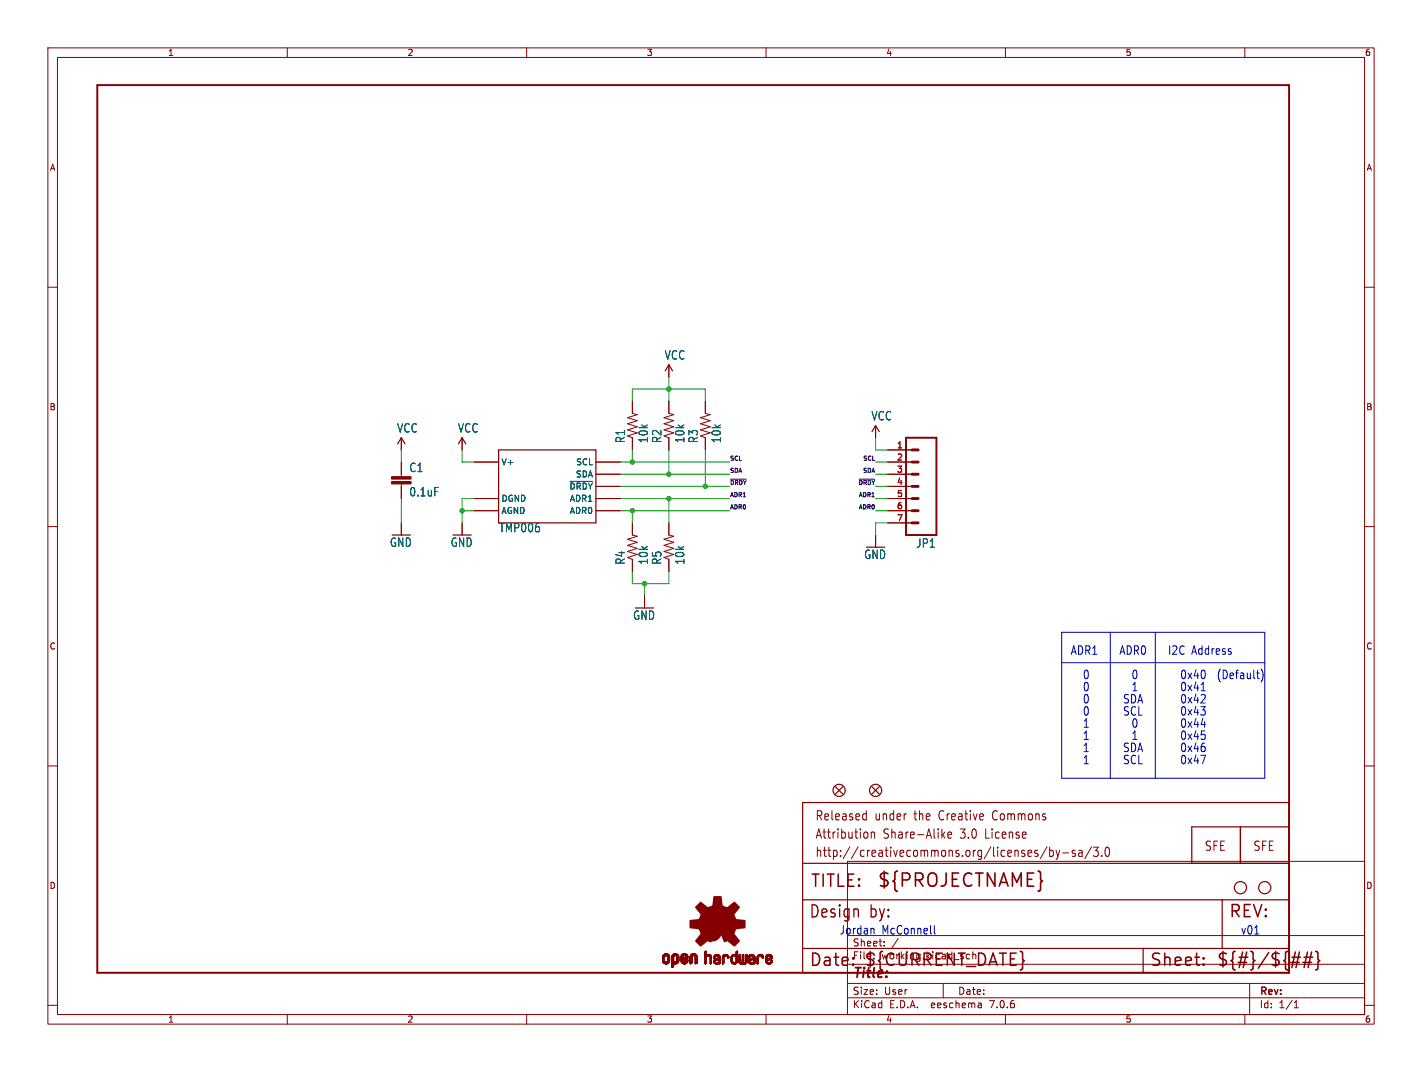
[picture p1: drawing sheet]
<svg xmlns="http://www.w3.org/2000/svg" width="297mm" height="224mm" viewBox="0 0 297 224" stroke-linecap="round" stroke-linejoin="round" font-family="sans-serif">
<defs><g id="words">
<text font-size="3.8" fill="#840000" x="183.1" y="185.7">${PROJECTNAME}</text>
<g font-size="3.5" fill="#840000">
<text x="169.2" y="185.7">TITLE:</text>
<text x="168.9" y="192.1">Design</text>
<text x="256.5" y="192.1">REV:</text>
<text x="168.9" y="202.2">Date:</text>
<text x="180.3" y="202.2">${CURRENT_DATE}</text>
<text x="240" y="202.2">Sheet:</text>
<text x="254" y="202.2">${#}/${##}</text>
</g>
<text font-size="3.5" fill="#0000c2" x="181.6" y="192.1">by:</text>
<text font-size="2.8" fill="#840000" x="178" y="204.8">Title:</text>
<g font-size="2.7" fill="#840000">
<text x="170.2" y="171.7">Released</text>
<text x="182.7" y="171.7">under</text>
<text x="191.1" y="171.7">the</text>
<text x="196.5" y="171.7">Creative</text>
<text x="208" y="171.7">Commons</text>
<text x="170.2" y="175.5">Attribution</text>
<text x="170.2" y="179.3">http://creativecommons.org/licenses/by-sa/3.0</text>
<text x="184.5" y="175.5">Share-Alike</text>
<text x="200.8" y="175.5">3.0</text>
<text x="206.2" y="175.5">License</text>
<text x="251.5" y="178">SFE</text>
<text x="261.6" y="178">SFE</text>
</g>
<g font-size="2.5" fill="#006464">
<text x="138.7" y="75.3">VCC</text>
<text x="181.9" y="88">VCC</text>
<text x="82.9" y="90.6">VCC</text>
<text x="95.6" y="90.6">VCC</text>
<text x="130.7" y="92.7" transform="rotate(-90 130.7 92.7)">R1</text>
<text x="135.5" y="92.7" transform="rotate(-90 135.5 92.7)">10k</text>
<text x="138.3" y="92.7" transform="rotate(-90 138.3 92.7)">R2</text>
<text x="143.1" y="92.7" transform="rotate(-90 143.1 92.7)">10k</text>
<text x="146" y="92.7" transform="rotate(-90 146 92.7)">R3</text>
<text x="150.8" y="92.7" transform="rotate(-90 150.8 92.7)">10k</text>
<text x="85.4" y="98.8">C1</text>
<text x="85.4" y="103.9">0.1uF</text>
<text x="104.2" y="111.4">TMP006</text>
<text x="81.3" y="114.4">GND</text>
<text x="94" y="114.4">GND</text>
<text x="130.7" y="118.1" transform="rotate(-90 130.7 118.1)">R4</text>
<text x="135.5" y="118.1" transform="rotate(-90 135.5 118.1)">10k</text>
<text x="138.3" y="118.1" transform="rotate(-90 138.3 118.1)">R5</text>
<text x="143.1" y="118.1" transform="rotate(-90 143.1 118.1)">10k</text>
<text x="180.4" y="117">GND</text>
<text x="191.3" y="114.6">JP1</text>
<text x="132.1" y="129.7">GND</text>
</g>
<g font-size="2.5" fill="#0000c2">
<text x="223.5" y="136.9">ADR1</text>
<text x="233.7" y="136.9">ADR0</text>
<text x="243.8" y="136.9">I2C Address</text>
<text x="226.1" y="142">0</text>
<text x="236.2" y="142">0</text>
<text x="246.4" y="142">0x40</text>
<text x="254" y="142">(Default)</text>
<text x="226.1" y="147.1">0</text>
<text x="226.1" y="149.6">0</text>
<text x="226.1" y="144.5">0</text>
<text x="234.4" y="149.6">SCL</text>
<text x="234.4" y="147.1">SDA</text>
<text x="236.2" y="144.5">1</text>
<text x="246.4" y="147.1">0x42</text>
<text x="246.4" y="149.6">0x43</text>
<text x="246.4" y="144.5">0x41</text>
<text x="226.1" y="152.2">1</text>
<text x="226.1" y="154.7">1</text>
<text x="236.2" y="152.2">0</text>
<text x="236.2" y="154.7">1</text>
<text x="246.4" y="152.2">0x44</text>
<text x="246.4" y="154.7">0x45</text>
<text x="226.1" y="159.8">1</text>
<text x="226.1" y="157.2">1</text>
<text x="234.4" y="159.8">SCL</text>
<text x="234.4" y="157.2">SDA</text>
<text x="246.4" y="157.2">0x46</text>
<text x="246.4" y="159.8">0x47</text>
<text x="175.3" y="195.3">Jordan</text>
<text x="184.1" y="195.3">McConnell</text>
<text x="259.1" y="195.3">v01</text>
</g>
<g font-size="2.1" fill="#840000">
<text x="178" y="197.9">Sheet:</text>
<text x="178" y="200.6">File:</text>
<text x="184.1" y="200.6">working.kicad_sch</text>
<text x="178" y="208">Size:</text>
<text x="184.7" y="208">User</text>
<text x="200" y="208">Date:</text>
<text x="263" y="208.2">Rev:</text>
<text x="178" y="210.8">KiCad</text>
<text x="185.7" y="210.8">E.D.A.</text>
<text x="194.6" y="210.8">eeschema</text>
<text x="207" y="210.8">7.0.6</text>
<text x="263" y="210.8">Id:</text>
<text x="267.1" y="210.8">1/1</text>
</g>
<g font-size="1.8" fill="#840000">
<text x="35" y="11.9">1</text>
<text x="85" y="11.9">2</text>
<text x="135" y="11.9">3</text>
<text x="185" y="11.9">4</text>
<text x="235" y="11.9">5</text>
<text x="285" y="11.9">6</text>
<text x="10.3" y="35.9">A</text>
<text x="285.3" y="35.9">A</text>
<text x="10.3" y="85.9">B</text>
<text x="285.3" y="85.9">B</text>
<text x="10.3" y="135.9">C</text>
<text x="285.3" y="135.9">C</text>
<text x="10.3" y="185.9">D</text>
<text x="285.3" y="185.9">D</text>
<text x="35" y="213.8">1</text>
<text x="85" y="213.8">2</text>
<text x="135" y="213.8">3</text>
<text x="185" y="213.8">4</text>
<text x="235" y="213.8">5</text>
<text x="285" y="213.8">6</text>
</g>
<g font-size="1.8" fill="#a90000">
<text x="187.3" y="93.7">1</text>
<text x="187.3" y="96.3">2</text>
<text x="187.3" y="98.8">3</text>
<text x="187.3" y="101.3">4</text>
<text x="187.3" y="103.9">5</text>
<text x="187.3" y="106.4">6</text>
<text x="187.3" y="109">7</text>
</g>
<g font-size="1.8" fill="#006464">
<text x="104.6" y="97.4">V+</text>
<text x="120.2" y="99.9">SDA</text>
<text x="120.2" y="97.4">SCL</text>
<text x="104.6" y="105">DGND</text>
<text x="104.6" y="107.5">AGND</text>
<text x="118.9" y="102.5">~{DRDY}</text>
<text x="118.9" y="105">ADR1</text>
<text x="118.9" y="107.5">ADR0</text>
</g>
<g font-size="1.2" fill="#0f0f0f">
<text x="152.4" y="98.8">SDA</text>
<text x="152.4" y="101.4">~{DRDY}</text>
<text x="152.4" y="96.3">SCL</text>
<text x="179.2" y="101.4">~{DRDY}</text>
<text x="180.1" y="98.8">SDA</text>
<text x="180.1" y="96.3">SCL</text>
<text x="152.4" y="103.9">ADR1</text>
<text x="152.4" y="106.4">ADR0</text>
<text x="179.2" y="103.9">ADR1</text>
<text x="179.2" y="106.4">ADR0</text>
</g>
</g></defs>
<g fill="none" stroke="#840000" stroke-width=".21">
<path d="M10 10h277v203.9h-277zM12 12h273v199.9h-273zM60 10v2M110 10v2M160 10v2M210 10v2M260 10v2M10 60h2M285 60h2M139.7 76.2v2.5M83.8 91.4v2.6M83.8 96.5v3.1"/>
<path d="M96.5 91.4v2.6M99.1 96.5h5M124.5 96.5h5M124.5 99.1h5M132.1 83.8v2.6l1 .2-2 .6 2 .7-2 .6 2 .7-2 .6 2 .6-2 .7 1 .3v2.6M139.7 83.8v2.6l1 .2-2 .6 2 .7-2 .6 2 .7-2 .6 2 .6-2 .7 1 .3v2.6M147.3 83.8v2.6l1 .2-2 .6 2 .7-2 .6 2 .7-2 .6 2 .6-2 .7 1 .3v2.6M182.9 88.9v2.5M185.4 94h5.1M185.4 96.5h5.1M185.4 99.1h5.1M10 110h2"/>
<path d="M83.8 101.1v3M83.8 109.2v2.6M96.5 109.2v2.6M99.1 104.1h5M99.1 106.7h5M124.5 101.6h5M124.5 104.1h5M124.5 106.7h5M132.1 109.2v2.6l1 .2-2 .6 2 .7-2 .6 2 .7-2 .6 2 .6-2 .7 1 .3v2.6M139.7 109.2v2.6l1 .2-2 .6 2 .7-2 .6 2 .7-2 .6 2 .6-2 .7 1 .3v2.6M182.9 111.8v2.5M185.4 101.6h5.1"/>
<path d="M185.4 104.1h5.1M185.4 106.7h5.1M185.4 109.2h5.1M285 110h2M134.6 124.5v2.5M10 160h2M285 160h2M177 179.9h108v32h-108zM180.5 170l.4 .1M180.9 169.3v2M180.9 171.2l-.4 .1M181.2 174v.9"/>
<path d="M182 173.8v1.3M182 174l.2-.2 .4 .1 .1 1.2M196.9 174.4l.5 .7M197.4 173.8l-.7 .7M198 174.4l.8-.1-.1-.4-.5-.1-.2 .3 .1 .9h.6M218.7 176.9l-1.4 2.5M219.2 177v1.9M219.2 177.7l.5-.1 .3 .4-.1 .8h-.7M220.6 177.6l.4 1.3M221 178.9l-.2 .5-.2 .1M221.3 177.6l-.3 1.3M222 178.2h1.2"/>
<path d="M224.5 177.7l-.3-.1-.3 .3 .1 .3 .5 .1v.5h-.6M225.3 177.7h.7v1.2M226 178.1l-.5 .1a.4 .4 0 0 0-.3 .3 .4 .4 0 0 0 .3 .4l.5-.1M228 176.9l-1.4 2.5M228.4 177h1l-.6 .7 .5 .2v.8l-.2 .2h-.5l-.2-.2M230.1 178.7v.2M231 177.1l.3-.1a1.34 1.34 0 0 1 0 1.9h-.1a1.44 1.44 0 0 1-.2-1.8zM177 195.4h108M184.7 197.5v.1M184.7 196.7v.1M187.6 196l-1.3 2M10 210h2"/>
<path d="M60 211.9v2M110 211.9v2M160 211.9v2M177 208.4h108M177 205.4h108M177 201.4h108M197 205.4v3M204.9 209.6l.1 .9M205 210.4l-.2 .1M205 209.9h-.2M210 211.9v2M260 211.9v2"/>
<path d="M261 205.4v6.5M270.3 210.5h.9M270.3 209.4l.4-.4v1.5M285 210h2"/>
</g>
<path d="M20.3 17.8h248.9v185.4h-248.9zM189.2 91.4h6.4v20.4h-6.4z" fill="none" stroke="#840000" stroke-width=".41"/>
<path d="M190.5 94h1.3M190.5 96.5h1.3M190.5 99.1h1.3M190.5 101.6h1.3M190.5 104.1h1.3M190.5 106.7h1.3M190.5 109.2h1.3" fill="none" stroke="#840000" stroke-width=".61"/>
<g fill="#840000" stroke="#840000" stroke-width=".21">
<path d="M138.4 200.7h.4z"/>
<path d="M138.4 200.6l.4 .1z"/>
<path d="M138.4 200.6h.4z"/>
<path d="M138.4 200.5l.4 .1z"/>
<path d="M138.4 200.5h.4z"/>
<path d="M138.4 200.4l.4 .1z"/>
<path d="M138.4 200.4h.4z"/>
<path d="M138.4 200.3l.4 .1z"/>
<path d="M138.4 200.3h.4z"/>
<path d="M138.4 200.2l.4 .1z"/>
<path d="M138.4 200.2h.4z"/>
<path d="M138.4 200.1l.4 .1z"/>
<path d="M138.4 200.1h.4z"/>
<path d="M138.4 200l.4 .1z"/>
<path d="M138.4 200h.4z"/>
<path d="M138.4 199.9l.4 .1z"/>
<path d="M138.4 199.9h.4z"/>
<path d="M138.4 199.8l.4 .1z"/>
<path d="M138.4 199.8h.4z"/>
<path d="M138.4 200.8h.5z"/>
<path d="M138.4 200.8h.4z"/>
<path d="M138.4 200.7l.4 .1z"/>
<path d="M138.4 199.7l.5 .1z"/>
<path d="M138.4 200.9h.5z"/>
<path d="M138.4 200.8l.5 .1z"/>
<path d="M138.4 199.7h.5z"/>
<path d="M138.4 200.9h.6z"/>
<path d="M138.4 199.7h.6z"/>
<path d="M138.5 200.9h.5z"/>
<path d="M138.5 199.6l.5 .1z"/>
<path d="M138.5 200.9l.5 .1z"/>
<path d="M138.5 199.6h.5z"/>
<path d="M138.5 199.6h.6z"/>
<path d="M138.5 201h1.3z"/>
<path d="M138.5 201h.6z"/>
<path d="M138.5 199.6h1.3z"/>
<path d="M138.5 199.5l1.3 .1z"/>
<path d="M138.5 201l1.2 .1z"/>
<path d="M138.5 201h1.2z"/>
<path d="M138.5 199.5h1.2z"/>
<path d="M138.5 201.1h1.2z"/>
<path d="M138.6 201.1h1.1z"/>
<path d="M138.6 199.5h1.1z"/>
<path d="M138.6 199.4l1.1 .1z"/>
<path d="M138.6 201.1l1 .1z"/>
<path d="M138.6 199.4h1.1z"/>
<path d="M138.6 199.4h1z"/>
<path d="M138.6 201.2h1z"/>
<path d="M138.7 201.2h.9z"/>
<path d="M138.7 199.4h.9z"/>
<path d="M138.7 199.3l.8 .1z"/>
<path d="M138.7 201.2h.8z"/>
<path d="M138.7 199.3h.8z"/>
<path d="M138.7 201.2l.8 .1z"/>
<path d="M138.8 201.3h.7z"/>
<path d="M138.8 199.3h.7z"/>
<path d="M138.8 201.3h.6z"/>
<path d="M138.8 199.3h.6z"/>
<path d="M138.9 201.3h.5z"/>
<path d="M138.9 199.3h.5z"/>
<path d="M138.9 201.3h.4z"/>
<path d="M138.9 199.2l.4 .1z"/>
<path d="M139 201.3h.3z"/>
<path d="M139 199.2h.3z"/>
<path d="M139 201.3l.3 .1z"/>
<path d="M139 201.4h.2z"/>
<path d="M139 199.2h.2z"/>
<path d="M139.2 199.6h.6z"/>
<path d="M139.2 201h.6z"/>
<path d="M139.2 200.9l.6 .1z"/>
<path d="M139.3 200.9h.5z"/>
<path d="M139.3 199.6l.5 .1z"/>
<path d="M139.3 199.7h.5z"/>
<path d="M139.4 200.9h.4z"/>
<path d="M139.4 199.7h.4z"/>
<path d="M139.4 200.8l.4 .1z"/>
<path d="M139.4 200.8h.4z"/>
<path d="M139.4 199.7l.4 .1z"/>
<path d="M139.4 199.8h.4z"/>
<path d="M139.5 200.7l.4 .1z"/>
<path d="M139.5 200.7h.4z"/>
<path d="M139.5 199.9h.4z"/>
<path d="M139.5 199.8l.4 .1z"/>
<path d="M139.5 199.8h.4z"/>
<path d="M139.5 200.6l.4 .1z"/>
<path d="M139.5 200.6h.4z"/>
<path d="M139.5 200.5l.4 .1z"/>
<path d="M139.5 200.5h.4z"/>
<path d="M139.5 200.4l.4 .1z"/>
<path d="M139.5 200.4h.4z"/>
<path d="M139.5 200.3l.4 .1z"/>
<path d="M139.5 200.3h.4z"/>
<path d="M139.5 200.2l.4 .1z"/>
<path d="M139.5 200.2h.4z"/>
<path d="M139.5 200.1l.4 .1z"/>
<path d="M139.5 200.1h.4z"/>
<path d="M139.5 200l.4 .1z"/>
<path d="M139.5 200h.4z"/>
<path d="M139.5 199.9l.4 .1z"/>
<path d="M140.3 202h.2z"/>
<path d="M140.3 202h.3z"/>
<path d="M140.3 201.9l.3 .1z"/>
<path d="M140.3 201.9h.4z"/>
<path d="M140.3 201.8l.4 .1z"/>
<path d="M140.3 201.8h.4z"/>
<path d="M140.3 201.7l.4 .1z"/>
<path d="M140.3 201.7h.4z"/>
<path d="M140.3 201.6l.4 .1z"/>
<path d="M140.3 201.6h.4z"/>
<path d="M140.3 201.5l.4 .1z"/>
<path d="M140.3 201.5h.4z"/>
<path d="M140.3 201.4l.4 .1z"/>
<path d="M140.3 201.4h.4z"/>
<path d="M140.3 201.3l.4 .1z"/>
<path d="M140.3 201.3h.4z"/>
<path d="M140.3 201.3h1.1z"/>
<path d="M140.3 201.2l1.1 .1z"/>
<path d="M140.3 201.2h1.1z"/>
<path d="M140.3 201.2h1.2z"/>
<path d="M140.3 201.1l1.2 .1z"/>
<path d="M140.3 201.1h1.3z"/>
<path d="M140.3 201l1.3 .1z"/>
<path d="M140.3 201h1.3z"/>
<path d="M140.3 201h1.4z"/>
<path d="M140.3 201h.7z"/>
<path d="M140.3 200.9l.6 .1z"/>
<path d="M140.3 200.9h.6z"/>
<path d="M140.3 200.9h.5z"/>
<path d="M140.3 200.8l.5 .1z"/>
<path d="M140.3 200.8h.5z"/>
<path d="M140.3 200.8h.4z"/>
<path d="M140.3 200.7l.4 .1z"/>
<path d="M140.3 200.7h.4z"/>
<path d="M140.3 200.6l.4 .1z"/>
<path d="M140.3 200.6h.4z"/>
<path d="M140.3 200.5l.4 .1z"/>
<path d="M140.3 200.5h.4z"/>
<path d="M140.3 200.4l.4 .1z"/>
<path d="M140.3 200.4h.4z"/>
<path d="M140.3 200.3l.4 .1z"/>
<path d="M140.3 200.3h.4z"/>
<path d="M140.3 200.2l.4 .1z"/>
<path d="M140.3 200.2h.4z"/>
<path d="M140.3 200.1l.4 .1z"/>
<path d="M140.3 200.1h.4z"/>
<path d="M140.3 200l.4 .1z"/>
<path d="M140.3 200h.4z"/>
<path d="M140.3 199.9l.4 .1z"/>
<path d="M140.3 199.9h.4z"/>
<path d="M140.3 199.8l.4 .1z"/>
<path d="M140.3 199.8h.4z"/>
<path d="M140.3 199.8h.5z"/>
<path d="M140.3 199.7l.5 .1z"/>
<path d="M140.4 199.7h.4z"/>
<path d="M140.4 199.7h.5z"/>
<path d="M140.4 199.6l.5 .1z"/>
<path d="M140.4 199.6h.5z"/>
<path d="M140.4 199.6h.6z"/>
<path d="M140.4 199.6h1.3z"/>
<path d="M140.4 199.5l1.2 .1z"/>
<path d="M140.4 199.5h1.2z"/>
<path d="M140.5 199.5h1.1z"/>
<path d="M140.5 199.4l1.1 .1z"/>
<path d="M140.5 199.4h1.1z"/>
<path d="M140.5 199.4h1z"/>
<path d="M140.6 199.4h.9z"/>
<path d="M140.6 199.3l.8 .1z"/>
<path d="M140.6 199.3h.8z"/>
<path d="M140.7 199.3h.7z"/>
<path d="M140.8 201.3h.5z"/>
<path d="M140.8 199.3h.5z"/>
<path d="M140.9 199.2l.3 .1z"/>
<path d="M140.9 201.3h.3z"/>
<path d="M140.9 199.2h.3z"/>
<path d="M140.9 201.3l.3 .1z"/>
<path d="M140.9 199.2h.2z"/>
<path d="M141 201.4h.1z"/>
<path d="M141.1 199.6h.6z"/>
<path d="M141.1 201h.6z"/>
<path d="M141.2 200.9l.5 .1z"/>
<path d="M141.2 199.6h.5z"/>
<path d="M141.2 200.9h.5z"/>
<path d="M141.2 199.6l.5 .1z"/>
<path d="M141.2 199.7h.5z"/>
<path d="M141.3 200.9h.4z"/>
<path d="M141.3 199.7h.4z"/>
<path d="M141.3 200.8l.4 .1z"/>
<path d="M141.3 200.8h.4z"/>
<path d="M141.3 199.7l.4 .1z"/>
<path d="M141.3 200.8h.5z"/>
<path d="M141.3 199.8h.5z"/>
<path d="M141.3 199.8h.4z"/>
<path d="M141.4 200.8h.4z"/>
<path d="M141.4 199.8h.4z"/>
<path d="M141.4 200.7l.4 .1z"/>
<path d="M141.4 200.7h.4z"/>
<path d="M141.4 199.8l.4 .1z"/>
<path d="M141.4 199.9h.4z"/>
<path d="M141.4 200.6l.4 .1z"/>
<path d="M141.4 200.6h.4z"/>
<path d="M141.4 200.5l.4 .1z"/>
<path d="M141.4 200.5h.4z"/>
<path d="M141.4 200.4l.4 .1z"/>
<path d="M141.4 200.4h.4z"/>
<path d="M141.4 200.3l.4 .1z"/>
<path d="M141.4 200.3h.4z"/>
<path d="M141.4 200.2l.4 .1z"/>
<path d="M141.4 200.2h.4z"/>
<path d="M141.4 200.1l.4 .1z"/>
<path d="M141.4 200.1h.4z"/>
<path d="M141.4 200l.4 .1z"/>
<path d="M141.4 200h.4z"/>
<path d="M141.4 199.9l.4 .1z"/>
<path d="M142.2 200.8h.5z"/>
<path d="M142.2 200.8h.4z"/>
<path d="M142.2 200.7l.4 .1z"/>
<path d="M142.2 200.7h.4z"/>
<path d="M142.2 200.6l.4 .1z"/>
<path d="M142.2 200.6h.5z"/>
<path d="M142.2 200.6h.6z"/>
<path d="M142.2 200.5l.6 .1z"/>
<path d="M142.2 200.5h.7z"/>
<path d="M142.2 200.5h.8z"/>
<path d="M142.2 200.4l.9 .1z"/>
<path d="M142.2 200.4h.9z"/>
<path d="M142.2 200.4h1z"/>
<path d="M142.2 200.3l1.1 .1z"/>
<path d="M142.2 200.3h1.1z"/>
<path d="M142.2 200.3h1.2z"/>
<path d="M142.2 200.3h1.3z"/>
<path d="M142.2 200.2l1.3 .1z"/>
<path d="M142.2 200.2h1.3z"/>
<path d="M142.2 200.2h1.4z"/>
<path d="M142.2 200.2h.4z"/>
<path d="M142.2 200.1l.4 .1z"/>
<path d="M142.2 200.1h.4z"/>
<path d="M142.2 200l.4 .1z"/>
<path d="M142.2 200h.4z"/>
<path d="M142.2 199.9l.4 .1z"/>
<path d="M142.2 199.9h.4z"/>
<path d="M142.2 199.8l.4 .1z"/>
<path d="M142.2 199.8h.4z"/>
<path d="M142.2 199.8h.5z"/>
<path d="M142.2 200.9h.5z"/>
<path d="M142.2 200.8l.5 .1z"/>
<path d="M142.2 199.7l.5 .1z"/>
<path d="M142.2 199.7h.5z"/>
<path d="M142.3 200.9h.5z"/>
<path d="M142.3 200.9h.4z"/>
<path d="M142.3 199.7h.4z"/>
<path d="M142.3 199.7h.5z"/>
<path d="M142.3 200.9l.5 .1z"/>
<path d="M142.3 199.6l.5 .1z"/>
<path d="M142.3 199.6h.5z"/>
<path d="M142.3 201h1.3z"/>
<path d="M142.3 201h.6z"/>
<path d="M142.3 199.6h.6z"/>
<path d="M142.3 199.6h1.3z"/>
<path d="M142.3 199.5l1.3 .1z"/>
<path d="M142.3 199.5h1.3z"/>
<path d="M142.4 201l1.1 .1z"/>
<path d="M142.4 199.5h1.2z"/>
<path d="M142.4 201.1h1.1z"/>
<path d="M142.4 199.5h1.1z"/>
<path d="M142.4 199.4l1.1 .1z"/>
<path d="M142.4 201.1l1.1 .1z"/>
<path d="M142.4 199.4h1.1z"/>
<path d="M142.5 201.2h.9z"/>
<path d="M142.5 199.4h1z"/>
<path d="M142.5 199.4h.9z"/>
<path d="M142.6 199.3l.8 .1z"/>
<path d="M142.6 201.2l.7 .1z"/>
<path d="M142.6 199.3h.8z"/>
<path d="M142.6 201.3h.7z"/>
<path d="M142.6 199.3h.7z"/>
<path d="M142.7 201.3h.6z"/>
<path d="M142.7 199.3h.5z"/>
<path d="M142.7 201.3h.5z"/>
<path d="M142.7 200.2h1z"/>
<path d="M142.7 200.1l1 .1z"/>
<path d="M142.8 201.3h.4z"/>
<path d="M142.8 200.1h.9z"/>
<path d="M142.8 199.2l.3 .1z"/>
<path d="M142.8 201.3h.3z"/>
<path d="M142.8 201.3l.3 .1z"/>
<path d="M142.8 199.2h.3z"/>
<path d="M142.8 201.4h.3z"/>
<path d="M142.9 200.1h.8z"/>
<path d="M142.9 199.2h.1z"/>
<path d="M143 200l.7 .1z"/>
<path d="M143 200h.7z"/>
<path d="M143 199.6h.6z"/>
<path d="M143 201h.6z"/>
<path d="M143.1 199.6h.5z"/>
<path d="M143.1 200.9l.5 .1z"/>
<path d="M143.1 200h.6z"/>
<path d="M143.1 200.9h.5z"/>
<path d="M143.1 199.6l.5 .1z"/>
<path d="M143.1 199.7h.5z"/>
<path d="M143.2 199.7h.5z"/>
<path d="M143.2 200.9h.4z"/>
<path d="M143.2 200h.5z"/>
<path d="M143.2 200.9h.5z"/>
<path d="M143.2 199.7l.5 .1z"/>
<path d="M143.2 200.8l.5 .1z"/>
<path d="M143.2 199.8h.5z"/>
<path d="M143.2 200.8h.5z"/>
<path d="M143.2 199.9l.5 .1z"/>
<path d="M143.2 199.9h.5z"/>
<path d="M143.3 200.8h.4z"/>
<path d="M143.3 199.9h.4z"/>
<path d="M143.3 199.8l.4 .1z"/>
<path d="M143.3 200.7l.4 .1z"/>
<path d="M143.3 200.7h.4z"/>
<path d="M143.3 200.6l.4 .1z"/>
<path d="M143.3 200.6h.4z"/>
<path d="M143.4 200.6h.3z"/>
<path d="M143.4 200.5l.3 .1z"/>
<path d="M143.4 200.5h.3z"/>
<path d="M143.5 200.5h.2z"/>
<path d="M144.1 201.3h.3z"/>
<path d="M144.1 201.2l.3 .1z"/>
<path d="M144.1 201.2h.4z"/>
<path d="M144.1 201.1l.4 .1z"/>
<path d="M144.1 201.1h.4z"/>
<path d="M144.1 201l.4 .1z"/>
<path d="M144.1 201h.4z"/>
<path d="M144.1 200.9l.4 .1z"/>
<path d="M144.1 200.9h.4z"/>
<path d="M144.1 200.8l.4 .1z"/>
<path d="M144.1 200.8h.4z"/>
<path d="M144.1 200.7l.4 .1z"/>
<path d="M144.1 200.7h.4z"/>
<path d="M144.1 200.6l.4 .1z"/>
<path d="M144.1 200.6h.4z"/>
<path d="M144.1 200.5l.4 .1z"/>
<path d="M144.1 200.5h.4z"/>
<path d="M144.1 200.4l.4 .1z"/>
<path d="M144.1 200.4h.4z"/>
<path d="M144.1 200.3l.4 .1z"/>
<path d="M144.1 200.3h.4z"/>
<path d="M144.1 200.2l.4 .1z"/>
<path d="M144.1 200.2h.4z"/>
<path d="M144.1 200.1l.4 .1z"/>
<path d="M144.1 200.1h.4z"/>
<path d="M144.1 200l.4 .1z"/>
<path d="M144.1 200h.4z"/>
<path d="M144.1 199.9l.4 .1z"/>
<path d="M144.1 199.9h.4z"/>
<path d="M144.1 199.8l.4 .1z"/>
<path d="M144.2 201.3h.2z"/>
<path d="M144.2 199.8h.3z"/>
<path d="M144.2 199.8h.4z"/>
<path d="M144.2 201.3h.1z"/>
<path d="M144.2 199.7l.4 .1z"/>
<path d="M144.2 199.7h.4z"/>
<path d="M144.2 199.7h.5z"/>
<path d="M144.2 199.6l.5 .1z"/>
<path d="M144.2 199.6h.6z"/>
<path d="M144.2 199.6h1.3z"/>
<path d="M144.3 199.6h1.2z"/>
<path d="M144.3 199.5l1.2 .1z"/>
<path d="M144.3 199.5h1.2z"/>
<path d="M144.3 199.5h1.1z"/>
<path d="M144.3 199.4l1.1 .1z"/>
<path d="M144.3 199.4h1.1z"/>
<path d="M144.4 199.4h1z"/>
<path d="M144.4 199.4h.9z"/>
<path d="M144.5 199.3l.8 .1z"/>
<path d="M144.5 199.3h.8z"/>
<path d="M144.5 199.3h.7z"/>
<path d="M144.6 199.3h.5z"/>
<path d="M144.7 199.2l.4 .1z"/>
<path d="M144.7 199.2h.3z"/>
<path d="M144.8 199.2h.2z"/>
<path d="M144.9 199.6h.6z"/>
<path d="M145 199.6h.5z"/>
<path d="M145 199.6l.5 .1z"/>
<path d="M145 199.7h.5z"/>
<path d="M145.1 199.7h.4z"/>
<path d="M145.1 199.7h.5z"/>
<path d="M145.1 199.7l.5 .1z"/>
<path d="M145.1 199.8h.5z"/>
<path d="M145.2 199.8h.4z"/>
<path d="M145.2 199.8l.4 .1z"/>
<path d="M145.2 201.3h.3z"/>
<path d="M145.2 201.2l.3 .1z"/>
<path d="M145.2 201.2h.3z"/>
<path d="M145.2 201.2h.4z"/>
<path d="M145.2 201.1l.4 .1z"/>
<path d="M145.2 201.1h.4z"/>
<path d="M145.2 201l.4 .1z"/>
<path d="M145.2 201h.4z"/>
<path d="M145.2 200.9l.4 .1z"/>
<path d="M145.2 200.9h.4z"/>
<path d="M145.2 200.8l.4 .1z"/>
<path d="M145.2 200.8h.4z"/>
<path d="M145.2 200.7l.4 .1z"/>
<path d="M145.2 200.7h.4z"/>
<path d="M145.2 200.6l.4 .1z"/>
<path d="M145.2 200.6h.4z"/>
<path d="M145.2 200.5l.4 .1z"/>
<path d="M145.2 200.5h.4z"/>
<path d="M145.2 200.4l.4 .1z"/>
<path d="M145.2 200.4h.4z"/>
<path d="M145.2 200.3l.4 .1z"/>
<path d="M145.2 200.3h.4z"/>
<path d="M145.2 200.2l.4 .1z"/>
<path d="M145.2 200.2h.4z"/>
<path d="M145.2 200.1l.4 .1z"/>
<path d="M145.2 200.1h.4z"/>
<path d="M145.2 200l.4 .1z"/>
<path d="M145.2 200h.4z"/>
<path d="M145.2 199.9l.4 .1z"/>
<path d="M145.2 199.9h.4z"/>
<path d="M145.2 201.3h.2z"/>
<path d="M147.3 201.3h.1z"/>
<path d="M147.3 198.9h.2z"/>
<path d="M147.3 201.3h.2z"/>
<path d="M147.3 201.2l.2 .1z"/>
<path d="M147.3 201.2h.2z"/>
<path d="M147.3 201.1l.2 .1z"/>
<path d="M147.3 201.1h.2z"/>
<path d="M147.3 201l.2 .1z"/>
<path d="M147.3 201h.2z"/>
<path d="M147.3 200.9l.2 .1z"/>
<path d="M147.3 200.9h.2z"/>
<path d="M147.3 200.8l.2 .1z"/>
<path d="M147.3 200.8h.2z"/>
<path d="M147.3 200.7l.2 .1z"/>
<path d="M147.3 200.7h.2z"/>
<path d="M147.3 200.6l.2 .1z"/>
<path d="M147.3 200.6h.2z"/>
<path d="M147.3 200.5l.2 .1z"/>
<path d="M147.3 200.5h.2z"/>
<path d="M147.3 200.4l.2 .1z"/>
<path d="M147.3 200.4h.2z"/>
<path d="M147.3 200.3l.2 .1z"/>
<path d="M147.3 200.3h.2z"/>
<path d="M147.3 200.2l.2 .1z"/>
<path d="M147.3 200.2h.2z"/>
<path d="M147.3 200.1l.2 .1z"/>
<path d="M147.3 200.1h.2z"/>
<path d="M147.3 200l.2 .1z"/>
<path d="M147.3 200h.2z"/>
<path d="M147.3 200h.3z"/>
<path d="M147.3 199.9l.3 .1z"/>
<path d="M147.3 199.9h.3z"/>
<path d="M147.3 199.8l.3 .1z"/>
<path d="M147.3 199.8h.3z"/>
<path d="M147.3 199.8h.4z"/>
<path d="M147.3 199.7l.4 .1z"/>
<path d="M147.3 199.7h.4z"/>
<path d="M147.3 199.7h.5z"/>
<path d="M147.3 199.7h.6z"/>
<path d="M147.3 199.6l.6 .1z"/>
<path d="M147.3 199.6h1.2z"/>
<path d="M147.3 199.6h1.1z"/>
<path d="M147.3 199.5l1.1 .1z"/>
<path d="M147.3 199.5h1.1z"/>
<path d="M147.3 199.5h1z"/>
<path d="M147.3 199.4l1 .1z"/>
<path d="M147.3 199.4h1z"/>
<path d="M147.3 199.4h.3z"/>
<path d="M147.3 199.4h.2z"/>
<path d="M147.3 199.3l.2 .1z"/>
<path d="M147.3 199.3h.2z"/>
<path d="M147.3 199.2l.2 .1z"/>
<path d="M147.3 199.2h.2z"/>
<path d="M147.3 199.1l.2 .1z"/>
<path d="M147.3 199.1h.2z"/>
<path d="M147.3 199l.2 .1z"/>
<path d="M147.3 199h.2z"/>
<path d="M147.3 198.9l.2 .1z"/>
<path d="M147.3 198.8l.2 .1z"/>
<path d="M147.3 198.8h.2z"/>
<path d="M147.3 198.7l.2 .1z"/>
<path d="M147.3 198.7h.2z"/>
<path d="M147.4 198.7h.1z"/>
<path d="M147.7 199.4h.5z"/>
<path d="M147.8 199.4h.3z"/>
<path d="M148 199.6l.5 .1z"/>
<path d="M148 199.7h.5z"/>
<path d="M148.1 199.7h.4z"/>
<path d="M148.2 199.7h.3z"/>
<path d="M148.2 199.7h.4z"/>
<path d="M148.2 199.7l.4 .1z"/>
<path d="M148.2 199.8h.4z"/>
<path d="M148.3 199.8h.3z"/>
<path d="M148.3 199.8l.3 .1z"/>
<path d="M148.3 199.9h.3z"/>
<path d="M148.3 200h.3z"/>
<path d="M148.3 199.9l.3 .1z"/>
<path d="M148.3 201.3h.2z"/>
<path d="M148.3 201.3h.3z"/>
<path d="M148.3 201.2l.3 .1z"/>
<path d="M148.3 201.2h.3z"/>
<path d="M148.3 201.1l.3 .1z"/>
<path d="M148.3 201.1h.3z"/>
<path d="M148.3 201l.3 .1z"/>
<path d="M148.3 201h.3z"/>
<path d="M148.3 200.9l.3 .1z"/>
<path d="M148.3 200.9h.3z"/>
<path d="M148.3 200.8l.3 .1z"/>
<path d="M148.3 200.8h.3z"/>
<path d="M148.3 200.7l.3 .1z"/>
<path d="M148.3 200.7h.3z"/>
<path d="M148.3 200.6l.3 .1z"/>
<path d="M148.3 200.6h.3z"/>
<path d="M148.3 200.5l.3 .1z"/>
<path d="M148.3 200.5h.3z"/>
<path d="M148.3 200.4l.3 .1z"/>
<path d="M148.3 200.4h.3z"/>
<path d="M148.3 200.3l.3 .1z"/>
<path d="M148.3 200.3h.3z"/>
<path d="M148.3 200.2l.3 .1z"/>
<path d="M148.3 200.2h.3z"/>
<path d="M148.3 200.1l.3 .1z"/>
<path d="M148.3 200.1h.3z"/>
<path d="M148.3 200l.3 .1z"/>
<path d="M149.1 200.9h.3z"/>
<path d="M149.1 200.9h.2z"/>
<path d="M149.1 200.8l.2 .1z"/>
<path d="M149.1 200.8h.2z"/>
<path d="M149.1 200.8h.3z"/>
<path d="M149.1 200.1h.1z"/>
<path d="M149.1 200.1h.2z"/>
<path d="M149.1 200l.2 .1z"/>
<path d="M149.1 200h.2z"/>
<path d="M149.1 201h.3z"/>
<path d="M149.1 200.9l.3 .1z"/>
<path d="M149.1 200.7l.3 .1z"/>
<path d="M149.1 200.7h.3z"/>
<path d="M149.1 200h.3z"/>
<path d="M149.1 199.9l.3 .1z"/>
<path d="M149.1 199.9h.3z"/>
<path d="M149.1 201h.4z"/>
<path d="M149.1 200.7h.4z"/>
<path d="M149.1 200.6l.4 .1z"/>
<path d="M149.1 199.8l.3 .1z"/>
<path d="M149.1 201.1h.5z"/>
<path d="M149.1 201.1h.4z"/>
<path d="M149.1 201l.4 .1z"/>
<path d="M149.1 200.6h.4z"/>
<path d="M149.1 200.6h.5z"/>
<path d="M149.1 199.8h.3z"/>
<path d="M149.1 201.1h.8z"/>
<path d="M149.1 199.8h.4z"/>
<path d="M149.1 200.6h.6z"/>
<path d="M149.1 199.7l.4 .1z"/>
<path d="M149.1 199.7h.4z"/>
<path d="M149.2 201.1h.7z"/>
<path d="M149.2 200.5l.5 .1z"/>
<path d="M149.2 199.7h.3z"/>
<path d="M149.2 201.1l.7 .1z"/>
<path d="M149.2 200.5h.6z"/>
<path d="M149.2 201.2h.7z"/>
<path d="M149.2 199.7h.4z"/>
<path d="M149.2 199.7h.5z"/>
<path d="M149.2 199.6l.5 .1z"/>
<path d="M149.2 200.5h.7z"/>
<path d="M149.2 199.6h1.1z"/>
<path d="M149.2 201.2h.8z"/>
<path d="M149.3 201.2l.7 .1z"/>
<path d="M149.3 199.6h1z"/>
<path d="M149.3 201.3h.7z"/>
<path d="M149.3 200.4l.7 .1z"/>
<path d="M149.3 199.6h.9z"/>
<path d="M149.3 200.4h.7z"/>
<path d="M149.3 199.5l.9 .1z"/>
<path d="M149.3 199.5h.9z"/>
<path d="M149.3 200.4h.8z"/>
<path d="M149.3 200.4h1.1z"/>
<path d="M149.4 201.3h.6z"/>
<path d="M149.4 199.5h.7z"/>
<path d="M149.4 200.4h1z"/>
<path d="M149.4 201.3h.5z"/>
<path d="M149.4 199.4l.7 .1z"/>
<path d="M149.4 201.3l.5 .1z"/>
<path d="M149.4 199.4h.7z"/>
<path d="M149.4 201.4h.5z"/>
<path d="M149.4 200.3l1 .1z"/>
<path d="M149.5 199.4h.5z"/>
<path d="M149.5 201.4h.4z"/>
<path d="M149.5 200.3h.9z"/>
<path d="M149.6 199.4h.3z"/>
<path d="M149.6 200.3h.8z"/>
<path d="M149.7 200.3h.7z"/>
<path d="M149.7 201.1h.2z"/>
<path d="M149.7 200.2l.7 .1z"/>
<path d="M149.7 200.2h.7z"/>
<path d="M149.7 199.4h.1z"/>
<path d="M149.8 200.2h.6z"/>
<path d="M149.8 199.6l.5 .1z"/>
<path d="M149.8 199.7h.5z"/>
<path d="M149.9 200.2h.5z"/>
<path d="M149.9 199.7h.4z"/>
<path d="M149.9 200.1l.5 .1z"/>
<path d="M149.9 200.1h.5z"/>
<path d="M150 199.7h.3z"/>
<path d="M150 199.7h.4z"/>
<path d="M150 200.1h.4z"/>
<path d="M150 199.7l.4 .1z"/>
<path d="M150 199.8h.4z"/>
<path d="M150.1 200.1h.3z"/>
<path d="M150.1 199.8h.3z"/>
<path d="M150.1 200.4h.3z"/>
<path d="M150.1 199.9h.3z"/>
<path d="M150.1 199.8l.3 .1z"/>
<path d="M150.1 200l.3 .1z"/>
<path d="M150.1 200.5h.3z"/>
<path d="M150.1 200.4l.3 .1z"/>
<path d="M150.1 200h.3z"/>
<path d="M150.1 199.9l.3 .1z"/>
<path d="M150.1 201.3h.2z"/>
<path d="M150.1 201.3h.3z"/>
<path d="M150.1 201.2l.3 .1z"/>
<path d="M150.1 201.2h.3z"/>
<path d="M150.1 201.1l.3 .1z"/>
<path d="M150.1 201.1h.3z"/>
<path d="M150.1 201l.3 .1z"/>
<path d="M150.1 201h.3z"/>
<path d="M150.1 200.9l.3 .1z"/>
<path d="M150.1 200.9h.3z"/>
<path d="M150.1 200.8l.3 .1z"/>
<path d="M150.1 200.8h.3z"/>
<path d="M150.1 200.7l.3 .1z"/>
<path d="M150.1 200.7h.3z"/>
<path d="M150.1 200.6l.3 .1z"/>
<path d="M150.1 200.6h.3z"/>
<path d="M150.1 200.5l.3 .1z"/>
<path d="M150.9 201.3h.1z"/>
<path d="M150.9 201.3h.2z"/>
<path d="M150.9 201.2l.3 .1z"/>
<path d="M150.9 201.2h.3z"/>
<path d="M150.9 201.1l.3 .1z"/>
<path d="M150.9 201.1h.3z"/>
<path d="M150.9 201l.3 .1z"/>
<path d="M150.9 201h.3z"/>
<path d="M150.9 200.9l.3 .1z"/>
<path d="M150.9 200.9h.3z"/>
<path d="M150.9 200.8l.3 .1z"/>
<path d="M150.9 200.8h.3z"/>
<path d="M150.9 200.7l.3 .1z"/>
<path d="M150.9 200.7h.3z"/>
<path d="M150.9 200.6l.3 .1z"/>
<path d="M150.9 200.6h.3z"/>
<path d="M150.9 200.5l.3 .1z"/>
<path d="M150.9 200.5h.3z"/>
<path d="M150.9 200.4l.3 .1z"/>
<path d="M150.9 200.4h.3z"/>
<path d="M150.9 200.3l.3 .1z"/>
<path d="M150.9 200.3h.3z"/>
<path d="M150.9 200.2l.3 .1z"/>
<path d="M150.9 200.2h.3z"/>
<path d="M150.9 200.1l.3 .1z"/>
<path d="M150.9 200.1h.3z"/>
<path d="M150.9 200l.3 .1z"/>
<path d="M150.9 200h.3z"/>
<path d="M150.9 199.9l.3 .1z"/>
<path d="M150.9 199.9h.3z"/>
<path d="M150.9 199.8l.3 .1z"/>
<path d="M150.9 199.8h.3z"/>
<path d="M150.9 199.8h.4z"/>
<path d="M150.9 199.7l.4 .1z"/>
<path d="M150.9 199.7h.4z"/>
<path d="M151 199.7h.3z"/>
<path d="M151 199.7h.4z"/>
<path d="M151 199.7h.5z"/>
<path d="M151 199.6l.5 .1z"/>
<path d="M151 199.6h1.1z"/>
<path d="M151.1 199.6h1z"/>
<path d="M151.1 199.5l1 .1z"/>
<path d="M151.1 199.5h.9z"/>
<path d="M151.2 199.5h.8z"/>
<path d="M151.2 199.5h.7z"/>
<path d="M151.2 199.4l.7 .1z"/>
<path d="M151.3 199.4h.6z"/>
<path d="M151.3 199.4h.5z"/>
<path d="M151.4 199.4h.3z"/>
<path d="M151.5 199.4h.1z"/>
<path d="M151.6 199.6l.5 .1z"/>
<path d="M151.6 199.7h.5z"/>
<path d="M151.7 199.7h.4z"/>
<path d="M151.8 199.7h.4z"/>
<path d="M151.8 199.7l.4 .1z"/>
<path d="M151.8 199.8h.4z"/>
<path d="M151.9 199.8h.3z"/>
<path d="M151.9 199.9h.3z"/>
<path d="M151.9 199.8l.3 .1z"/>
<path d="M151.9 200h.3z"/>
<path d="M151.9 199.9l.3 .1z"/>
<path d="M152 200l.2 .1z"/>
<path d="M152 200h.2z"/>
<path d="M152 200.1h.1z"/>
<path d="M152 200.1h.2z"/>
<path d="M152.7 200.7h.3z"/>
<path d="M152.7 200.6l.3 .1z"/>
<path d="M152.7 200.6h.3z"/>
<path d="M152.7 200.5l.3 .1z"/>
<path d="M152.7 200.5h.3z"/>
<path d="M152.7 200.4l.3 .1z"/>
<path d="M152.7 200.4h.3z"/>
<path d="M152.7 200.3l.3 .1z"/>
<path d="M152.7 200.3h.3z"/>
<path d="M152.7 200.2l.3 .1z"/>
<path d="M152.7 200.2h.3z"/>
<path d="M152.7 200.1l.3 .1z"/>
<path d="M152.7 200.1h.3z"/>
<path d="M152.7 200l.3 .1z"/>
<path d="M152.7 200.8h.3z"/>
<path d="M152.7 200.7l.3 .1z"/>
<path d="M152.7 200h.3z"/>
<path d="M152.7 199.9l.3 .1z"/>
<path d="M152.7 199.9h.3z"/>
<path d="M152.7 200.9h.3z"/>
<path d="M152.7 200.8l.3 .1z"/>
<path d="M152.7 200.9h.4z"/>
<path d="M152.7 199.8l.3 .1z"/>
<path d="M152.7 199.8h.4z"/>
<path d="M152.7 201h.4z"/>
<path d="M152.7 200.9l.4 .1z"/>
<path d="M152.7 199.7l.4 .1z"/>
<path d="M152.8 201h.4z"/>
<path d="M152.8 199.7h.3z"/>
<path d="M152.8 199.7h.4z"/>
<path d="M152.8 201l.4 .1z"/>
<path d="M152.8 201.1h.4z"/>
<path d="M152.8 201.1h.5z"/>
<path d="M152.8 201.1h1.1z"/>
<path d="M152.8 199.7h.5z"/>
<path d="M152.8 199.6l.5 .1z"/>
<path d="M152.8 199.6h1.3z"/>
<path d="M152.9 201.1l1 .1z"/>
<path d="M152.9 199.6h1.2z"/>
<path d="M152.9 201.2h1z"/>
<path d="M152.9 199.5l1.2 .1z"/>
<path d="M152.9 201.2h.9z"/>
<path d="M152.9 199.5h1.2z"/>
<path d="M153 201.2l.8 .1z"/>
<path d="M153 199.5h1.1z"/>
<path d="M153 201.3h.8z"/>
<path d="M153 201.3h.7z"/>
<path d="M153 199.4l1.1 .1z"/>
<path d="M153.1 199.4h.6z"/>
<path d="M153.1 201.3h.6z"/>
<path d="M153.1 199.4h.5z"/>
<path d="M153.1 201.3l.5 .1z"/>
<path d="M153.1 201.4h.5z"/>
<path d="M153.2 201.4h.4z"/>
<path d="M153.2 199.4h.4z"/>
<path d="M153.3 199.4h.1z"/>
<path d="M153.4 199.6l.7 .1z"/>
<path d="M153.4 201.1h.5z"/>
<path d="M153.4 199.7h.7z"/>
<path d="M153.5 199.7h.6z"/>
<path d="M153.5 201.1h.5z"/>
<path d="M153.6 201l.4 .1z"/>
<path d="M153.6 201h.4z"/>
<path d="M153.6 199.7h.5z"/>
<path d="M153.6 199.7l.5 .1z"/>
<path d="M153.6 199.8h.5z"/>
<path d="M153.7 201h.3z"/>
<path d="M153.7 199.8h.4z"/>
<path d="M153.7 200.9l.3 .1z"/>
<path d="M153.7 200.9h.3z"/>
<path d="M153.7 199.8l.4 .1z"/>
<path d="M153.7 199.4h.4z"/>
<path d="M153.7 199.9h.4z"/>
<path d="M153.7 200.8l.3 .1z"/>
<path d="M153.8 200.8h.2z"/>
<path d="M153.8 200.8h.3z"/>
<path d="M153.8 200.7l.3 .1z"/>
<path d="M153.8 200.7h.3z"/>
<path d="M153.8 200.6h.3z"/>
<path d="M153.8 200.5h.3z"/>
<path d="M153.8 200.4h.3z"/>
<path d="M153.8 200.3h.3z"/>
<path d="M153.8 200.2h.3z"/>
<path d="M153.8 200.1l.3 .1z"/>
<path d="M153.8 200.1h.3z"/>
<path d="M153.8 200h.3z"/>
<path d="M153.8 199.9l.3 .1z"/>
<path d="M153.8 199.9h.3z"/>
<path d="M153.8 199.4h.3z"/>
<path d="M153.8 199.3l.3 .1z"/>
<path d="M153.8 199.3h.3z"/>
<path d="M153.8 199.2l.3 .1z"/>
<path d="M153.8 199.2h.3z"/>
<path d="M153.8 199.1l.3 .1z"/>
<path d="M153.8 199.1h.3z"/>
<path d="M153.8 199l.3 .1z"/>
<path d="M153.8 199h.3z"/>
<path d="M153.8 198.9h.3z"/>
<path d="M153.8 198.8l.3 .1z"/>
<path d="M153.8 198.8h.3z"/>
<path d="M153.8 200.6l.3 .1z"/>
<path d="M153.8 200.5l.3 .1z"/>
<path d="M153.8 200.4l.3 .1z"/>
<path d="M153.8 200.3l.3 .1z"/>
<path d="M153.8 200.2l.3 .1z"/>
<path d="M153.8 200l.3 .1z"/>
<path d="M153.8 198.9l.3 .1z"/>
<path d="M153.8 198.7l.3 .1z"/>
<path d="M153.8 198.7h.3z"/>
<path d="M153.9 198.7h.2z"/>
<path d="M153.9 198.7h.1z"/>
<path d="M154.3 200.9h.3z"/>
<path d="M154.3 200.8l.3 .1z"/>
<path d="M154.3 200.8h.3z"/>
<path d="M154.3 200.7l.3 .1z"/>
<path d="M154.3 200.7h.3z"/>
<path d="M154.3 200.6l.3 .1z"/>
<path d="M154.3 200.6h.3z"/>
<path d="M154.3 200.5l.3 .1z"/>
<path d="M154.3 200.5h.3z"/>
<path d="M154.3 200.4l.3 .1z"/>
<path d="M154.3 200.4h.3z"/>
<path d="M154.3 200.3l.3 .1z"/>
<path d="M154.3 200.3h.3z"/>
<path d="M154.3 200.2l.3 .1z"/>
<path d="M154.3 200.2h.3z"/>
<path d="M154.3 200.1l.3 .1z"/>
<path d="M154.3 200.1h.3z"/>
<path d="M154.3 200l.3 .1z"/>
<path d="M154.3 200h.3z"/>
<path d="M154.3 199.9l.3 .1z"/>
<path d="M154.3 199.9h.3z"/>
<path d="M154.3 199.8l.3 .1z"/>
<path d="M154.3 199.8h.3z"/>
<path d="M154.3 199.7l.3 .1z"/>
<path d="M154.3 199.7h.3z"/>
<path d="M154.3 199.6l.3 .1z"/>
<path d="M154.3 199.6h.3z"/>
<path d="M154.3 199.5l.3 .1z"/>
<path d="M154.3 199.5h.3z"/>
<path d="M154.3 201h.4z"/>
<path d="M154.3 200.9l.4 .1z"/>
<path d="M154.3 200.9h.4z"/>
<path d="M154.4 201.1h.3z"/>
<path d="M154.4 201l.3 .1z"/>
<path d="M154.4 201h.3z"/>
<path d="M154.4 199.5h.2z"/>
<path d="M154.4 201.1h1.6z"/>
<path d="M154.4 201.1h.4z"/>
<path d="M154.4 201.1l1.5 .1z"/>
<path d="M154.4 201.1h1.5z"/>
<path d="M154.4 199.4l.2 .1z"/>
<path d="M154.4 201.2h1.5z"/>
<path d="M154.5 201.2h1.4z"/>
<path d="M154.5 199.4h.1z"/>
<path d="M154.5 201.2l1.4 .1z"/>
<path d="M154.5 201.3h1.4z"/>
<path d="M154.5 201.3h1.3z"/>
<path d="M154.5 201.3h.6z"/>
<path d="M154.6 201.3h.5z"/>
<path d="M154.6 201.3l.4 .1z"/>
<path d="M154.6 201.4h.4z"/>
<path d="M154.7 201.4h.3z"/>
<path d="M154.9 201.1h.6z"/>
<path d="M154.9 201.1h.5z"/>
<path d="M154.9 201l.5 .1z"/>
<path d="M155 201h.4z"/>
<path d="M155 200.9l.4 .1z"/>
<path d="M155 200.9h.4z"/>
<path d="M155 200.9h.3z"/>
<path d="M155 200.8l.3 .1z"/>
<path d="M155 200.8h.3z"/>
<path d="M155 200.7l.3 .1z"/>
<path d="M155 200.7h.3z"/>
<path d="M155 200.6h.3z"/>
<path d="M155 200.5h.3z"/>
<path d="M155 200.4l.3 .1z"/>
<path d="M155 200.6l.3 .1z"/>
<path d="M155 200.5l.3 .1z"/>
<path d="M155 200.4h.3z"/>
<path d="M155 200.3l.3 .1z"/>
<path d="M155 200.3h.3z"/>
<path d="M155 200.2l.3 .1z"/>
<path d="M155 200.2h.3z"/>
<path d="M155 200.1l.3 .1z"/>
<path d="M155 200.1h.3z"/>
<path d="M155 200l.3 .1z"/>
<path d="M155 200h.3z"/>
<path d="M155 199.9l.3 .1z"/>
<path d="M155 199.9h.3z"/>
<path d="M155 199.8l.3 .1z"/>
<path d="M155 199.8h.3z"/>
<path d="M155 199.7l.3 .1z"/>
<path d="M155 199.7h.3z"/>
<path d="M155 199.6l.3 .1z"/>
<path d="M155 199.6h.3z"/>
<path d="M155 199.5l.3 .1z"/>
<path d="M155 199.5h.3z"/>
<path d="M155.1 199.5h.2z"/>
<path d="M155.1 199.4l.2 .1z"/>
<path d="M155.2 199.4h.1z"/>
<path d="M155.2 201.3h.6z"/>
<path d="M155.3 201.3h.5z"/>
<path d="M155.3 201.3l.4 .1z"/>
<path d="M155.3 201.4h.4z"/>
<path d="M155.4 201.4h.3z"/>
<path d="M155.6 201.1h.4z"/>
<path d="M155.6 201l.4 .1z"/>
<path d="M155.7 201h.3z"/>
<path d="M155.7 200.9l.3 .1z"/>
<path d="M155.7 200.9h.3z"/>
<path d="M155.8 200.8l.2 .1z"/>
<path d="M155.8 200.8h.2z"/>
<path d="M155.8 200.7l.2 .1z"/>
<path d="M155.8 200.7h.2z"/>
<path d="M155.8 200.6l.2 .1z"/>
<path d="M155.8 200.6h.2z"/>
<path d="M155.8 200.5l.2 .1z"/>
<path d="M155.8 200.5h.2z"/>
<path d="M155.8 200.4l.2 .1z"/>
<path d="M155.8 200.4h.2z"/>
<path d="M155.8 200.3l.2 .1z"/>
<path d="M155.8 200.3h.2z"/>
<path d="M155.8 200.2l.2 .1z"/>
<path d="M155.8 200.2h.2z"/>
<path d="M155.8 200.1l.2 .1z"/>
<path d="M155.8 200.1h.2z"/>
<path d="M155.8 200l.2 .1z"/>
<path d="M155.8 200h.2z"/>
<path d="M155.8 199.9l.2 .1z"/>
<path d="M155.8 199.9h.2z"/>
<path d="M155.8 199.8l.2 .1z"/>
<path d="M155.8 199.8h.2z"/>
<path d="M155.8 199.7l.2 .1z"/>
<path d="M155.8 199.7h.2z"/>
<path d="M155.8 199.6l.2 .1z"/>
<path d="M155.8 199.6h.2z"/>
<path d="M155.8 199.5l.2 .1z"/>
<path d="M155.8 199.5h.2z"/>
<path d="M155.8 199.4l.2 .1z"/>
<path d="M155.9 199.4h.1z"/>
<path d="M156.3 200.9h.3z"/>
<path d="M156.3 200.8l.3 .1z"/>
<path d="M156.3 200.8h.3z"/>
<path d="M156.3 200.7l.3 .1z"/>
<path d="M156.3 200.7h.3z"/>
<path d="M156.3 201h.4z"/>
<path d="M156.3 201h.3z"/>
<path d="M156.3 200.9l.3 .1z"/>
<path d="M156.3 200.7h.4z"/>
<path d="M156.3 200.1h.1z"/>
<path d="M156.3 200.1h.2z"/>
<path d="M156.3 200.1h.3z"/>
<path d="M156.3 200l.3 .1z"/>
<path d="M156.3 200h.3z"/>
<path d="M156.3 199.9l.3 .1z"/>
<path d="M156.3 199.9h.3z"/>
<path d="M156.4 201.1h.4z"/>
<path d="M156.4 201l.3 .1z"/>
<path d="M156.4 201h.3z"/>
<path d="M156.4 200.6l.3 .1z"/>
<path d="M156.4 200.6h.3z"/>
<path d="M156.4 200.6h.4z"/>
<path d="M156.4 199.9h.2z"/>
<path d="M156.4 199.8l.3 .1z"/>
<path d="M156.4 199.8h.3z"/>
<path d="M156.4 201.1h.7z"/>
<path d="M156.4 200.6h.5z"/>
<path d="M156.4 201.1h.8z"/>
<path d="M156.4 199.7l.3 .1z"/>
<path d="M156.4 200.5l.6 .1z"/>
<path d="M156.4 199.7h.4z"/>
<path d="M156.4 200.5h.6z"/>
<path d="M156.4 201.1l.8 .1z"/>
<path d="M156.4 200.5h.7z"/>
<path d="M156.4 201.2h.8z"/>
<path d="M156.4 199.7h.5z"/>
<path d="M156.5 201.2h.7z"/>
<path d="M156.5 200.5h.6z"/>
<path d="M156.5 199.7h.4z"/>
<path d="M156.5 199.6l.5 .1z"/>
<path d="M156.5 199.6h1z"/>
<path d="M156.5 200.5h.7z"/>
<path d="M156.5 201.2l.7 .1z"/>
<path d="M156.5 200.4l.7 .1z"/>
<path d="M156.5 201.3h.7z"/>
<path d="M156.5 200.4h.8z"/>
<path d="M156.5 199.5l1 .1z"/>
<path d="M156.5 199.5h1z"/>
<path d="M156.6 201.3h.6z"/>
<path d="M156.6 200.4h.7z"/>
<path d="M156.6 199.5h.8z"/>
<path d="M156.6 200.4h1.1z"/>
<path d="M156.7 201.3h.5z"/>
<path d="M156.7 199.4l.6 .1z"/>
<path d="M156.7 200.4h1z"/>
<path d="M156.7 201.3l.5 .1z"/>
<path d="M156.7 199.4h.6z"/>
<path d="M156.7 201.4h.5z"/>
<path d="M156.7 200.3l1 .1z"/>
<path d="M156.7 200.3h1z"/>
<path d="M156.7 201.4h.4z"/>
<path d="M156.8 199.4h.4z"/>
<path d="M156.8 200.3h.9z"/>
<path d="M156.9 200.3h.8z"/>
<path d="M156.9 200.2l.8 .1z"/>
<path d="M156.9 200.2h.8z"/>
<path d="M157 201.1h.1z"/>
<path d="M157 200.2h.7z"/>
<path d="M157 199.6l.5 .1z"/>
<path d="M157.1 199.7h.5z"/>
<path d="M157.1 200.2h.6z"/>
<path d="M157.2 200.1l.5 .1z"/>
<path d="M157.2 199.7h.4z"/>
<path d="M157.2 200.1h.5z"/>
<path d="M157.2 199.7l.4 .1z"/>
<path d="M157.3 199.8h.3z"/>
<path d="M157.3 200.1h.4z"/>
<path d="M157.3 199.8h.4z"/>
<path d="M157.3 199.8l.4 .1z"/>
<path d="M157.3 199.9h.4z"/>
<path d="M157.4 200.4h.3z"/>
<path d="M157.4 200.1h.3z"/>
<path d="M157.4 199.9h.3z"/>
<path d="M157.4 200l.3 .1z"/>
<path d="M157.4 200.4l.3 .1z"/>
<path d="M157.4 200h.3z"/>
<path d="M157.4 199.9l.3 .1z"/>
<path d="M157.4 201.3l.1 .1z"/>
<path d="M157.4 201.3h.1z"/>
<path d="M157.4 201.3h.2z"/>
<path d="M157.4 201.3h.3z"/>
<path d="M157.4 201.2l.3 .1z"/>
<path d="M157.4 201.2h.3z"/>
<path d="M157.4 201.1l.3 .1z"/>
<path d="M157.4 201.1h.3z"/>
<path d="M157.4 201l.3 .1z"/>
<path d="M157.4 201h.3z"/>
<path d="M157.4 200.9l.3 .1z"/>
<path d="M157.4 200.9h.3z"/>
<path d="M157.4 200.8l.3 .1z"/>
<path d="M157.4 200.8h.3z"/>
<path d="M157.4 200.7l.3 .1z"/>
<path d="M157.4 200.7h.3z"/>
<path d="M157.4 200.6l.3 .1z"/>
<path d="M157.4 200.6h.3z"/>
<path d="M157.4 200.5l.3 .1z"/>
<path d="M157.4 200.5h.3z"/>
<path d="M158.1 201.3l.1 .1z"/>
<path d="M158.1 201.3h.2z"/>
<path d="M158.1 201.3h.3z"/>
<path d="M158.1 201.2l.3 .1z"/>
<path d="M158.1 201.2h.3z"/>
<path d="M158.1 201.1l.3 .1z"/>
<path d="M158.1 201.1h.3z"/>
<path d="M158.1 201l.3 .1z"/>
<path d="M158.1 201h.3z"/>
<path d="M158.1 200.9l.3 .1z"/>
<path d="M158.1 200.9h.3z"/>
<path d="M158.1 200.8l.3 .1z"/>
<path d="M158.1 200.8h.3z"/>
<path d="M158.1 200.7l.3 .1z"/>
<path d="M158.1 200.7h.3z"/>
<path d="M158.1 200.6l.3 .1z"/>
<path d="M158.1 200.6h.3z"/>
<path d="M158.1 200.5l.3 .1z"/>
<path d="M158.1 200.5h.3z"/>
<path d="M158.1 200.4l.3 .1z"/>
<path d="M158.1 200.4h.3z"/>
<path d="M158.1 200.3l.3 .1z"/>
<path d="M158.1 200.3h.3z"/>
<path d="M158.1 200.2l.3 .1z"/>
<path d="M158.1 200.2h.3z"/>
<path d="M158.1 200.1l.3 .1z"/>
<path d="M158.1 200.1h.3z"/>
<path d="M158.1 200l.3 .1z"/>
<path d="M158.1 200h.3z"/>
<path d="M158.1 199.9l.3 .1z"/>
<path d="M158.1 199.9h.3z"/>
<path d="M158.2 199.9h.3z"/>
<path d="M158.2 199.8l.3 .1z"/>
<path d="M158.2 199.8h.3z"/>
<path d="M158.2 199.8h.4z"/>
<path d="M158.2 199.7l.4 .1z"/>
<path d="M158.2 199.7h.4z"/>
<path d="M158.2 199.7h.5z"/>
<path d="M158.2 199.6l.6 .1z"/>
<path d="M158.3 199.6h1.1z"/>
<path d="M158.3 199.6h1z"/>
<path d="M158.3 199.5l1 .1z"/>
<path d="M158.3 199.5h1z"/>
<path d="M158.4 199.5h.9z"/>
<path d="M158.4 199.5h.8z"/>
<path d="M158.5 199.4l.7 .1z"/>
<path d="M158.5 199.4h.6z"/>
<path d="M158.6 199.4h.4z"/>
<path d="M158.8 199.4h.1z"/>
<path d="M158.8 199.6l.6 .1z"/>
<path d="M158.9 199.7h.5z"/>
<path d="M159 199.7h.4z"/>
<path d="M159.1 199.7l.3 .1z"/>
<path d="M159.1 199.8h.3z"/>
<path d="M159.1 199.8h.4z"/>
<path d="M159.2 199.8h.3z"/>
<path d="M159.2 199.9h.3z"/>
<path d="M159.2 199.8l.3 .1z"/>
<path d="M159.2 200h.3z"/>
<path d="M159.2 199.9l.3 .1z"/>
<path d="M159.2 200.1h.2z"/>
<path d="M159.2 200l.3 .1z"/>
<path d="M159.9 200.8h.4z"/>
<path d="M159.9 200.8h.3z"/>
<path d="M159.9 200.7l.3 .1z"/>
<path d="M159.9 200.7h.3z"/>
<path d="M159.9 200.7h.4z"/>
<path d="M159.9 200.6l.4 .1z"/>
<path d="M159.9 200.6h.4z"/>
<path d="M159.9 200.6h.5z"/>
<path d="M159.9 200.6h.6z"/>
<path d="M159.9 200.5l.6 .1z"/>
<path d="M159.9 200.5h.7z"/>
<path d="M159.9 200.5h.8z"/>
<path d="M159.9 200.5h.9z"/>
<path d="M159.9 200.4l.9 .1z"/>
<path d="M159.9 200.4h.9z"/>
<path d="M159.9 200.4h1z"/>
<path d="M159.9 200.4h1.1z"/>
<path d="M159.9 200.3l1.1 .1z"/>
<path d="M159.9 200.3h1.1z"/>
<path d="M159.9 200.3h.4z"/>
<path d="M159.9 200.3h.3z"/>
<path d="M159.9 200.2l.3 .1z"/>
<path d="M159.9 200.2h.3z"/>
<path d="M159.9 200.1l.3 .1z"/>
<path d="M159.9 200.1h.3z"/>
<path d="M159.9 200l.3 .1z"/>
<path d="M159.9 200h.3z"/>
<path d="M159.9 199.9l.3 .1z"/>
<path d="M159.9 199.9h.4z"/>
<path d="M160 200.9h.3z"/>
<path d="M160 200.8l.3 .1z"/>
<path d="M160 199.9h.3z"/>
<path d="M160 199.8l.3 .1z"/>
<path d="M160 199.8h.3z"/>
<path d="M160 201h.3z"/>
<path d="M160 200.9l.3 .1z"/>
<path d="M160 201h.4z"/>
<path d="M160 199.8h.4z"/>
<path d="M160 199.7l.4 .1z"/>
<path d="M160 199.7h.4z"/>
<path d="M160 201l.4 .1z"/>
<path d="M160 201.1h.5z"/>
<path d="M160 199.7h.5z"/>
<path d="M160.1 201.1h.5z"/>
<path d="M160.1 199.7h.4z"/>
<path d="M160.1 201.1h1.1z"/>
<path d="M160.1 199.6l.5 .1z"/>
<path d="M160.1 199.6h1.1z"/>
<path d="M160.1 201.1l1 .1z"/>
<path d="M160.1 201.1h1z"/>
<path d="M160.1 201.2h1z"/>
<path d="M160.1 199.6h1z"/>
<path d="M160.1 199.5l1 .1z"/>
<path d="M160.2 201.2h.9z"/>
<path d="M160.2 199.5h.9z"/>
<path d="M160.2 201.2l.8 .1z"/>
<path d="M160.2 199.5h.8z"/>
<path d="M160.2 201.3h.8z"/>
<path d="M160.3 201.3h.7z"/>
<path d="M160.3 199.4l.7 .1z"/>
<path d="M160.3 201.3h.6z"/>
<path d="M160.3 199.4h.6z"/>
<path d="M160.3 200.3h.8z"/>
<path d="M160.4 200.3h.7z"/>
<path d="M160.4 201.3l.5 .1z"/>
<path d="M160.4 199.4h.5z"/>
<path d="M160.4 199.4h.4z"/>
<path d="M160.4 201.4h.5z"/>
<path d="M160.4 201.4h.4z"/>
<path d="M160.5 200.3h.7z"/>
<path d="M160.5 200.2l.7 .1z"/>
<path d="M160.5 200.2h.7z"/>
<path d="M160.5 200.2h.8z"/>
<path d="M160.5 199.4h.2z"/>
<path d="M160.6 200.2h.7z"/>
<path d="M160.7 200.2h.6z"/>
<path d="M160.7 199.6l.5 .1z"/>
<path d="M160.7 201.1h.5z"/>
<path d="M160.7 199.7h.5z"/>
<path d="M160.7 200.1l.6 .1z"/>
<path d="M160.8 200.1h.5z"/>
<path d="M160.8 199.7h.4z"/>
<path d="M160.8 201.1h.4z"/>
<path d="M160.8 201l.4 .1z"/>
<path d="M160.8 201h.4z"/>
<path d="M160.9 201h.3z"/>
<path d="M160.9 200.1h.4z"/>
<path d="M160.9 199.7h.3z"/>
<path d="M160.9 199.7l.4 .1z"/>
<path d="M160.9 199.8h.4z"/>
<path d="M160.9 201h.4z"/>
<path d="M160.9 200.9l.4 .1z"/>
<path d="M160.9 200.9h.4z"/>
<path d="M160.9 200l.4 .1z"/>
<path d="M161 200.9h.3z"/>
<path d="M161 199.8l.3 .1z"/>
<path d="M161 199.8h.3z"/>
<path d="M161 199.9h.3z"/>
<path d="M161 200h.3z"/>
<path d="M161 200.8l.3 .1z"/>
<path d="M161 200.8h.3z"/>
<path d="M161 199.9l.3 .1z"/>
<path d="M161 200.7l.3 .1z"/>
<path d="M161 200.7h.3z"/>
<path d="M161.1 200.7h.2z"/>
<path d="M161.1 200.6l.2 .1z"/>
<path d="M161.1 200.6h.2z"/>
<path d="M161.2 200.6h.1z"/>
<path d="M81.8 100.6h4.1v.5h-4.1z"/>
<path d="M81.8 99.6h4.1v.5h-4.1z"/>
</g>
<path d="M145.4 189.5l.9-1 1.5 1.2 .9-.3 .3-.2 .2-1.8h1.4l.1 1.8 .9 .4 .3 .1 1.5-1.2 1 1-1.2 1.5 .3 .9 .2 .3 1.8 .1v1.4l-1.8 .2-.4 .9-.1 .3 1.2 1.5-1 .9-1.5-1.1-.5 .3-.9-2a1.79 1.79 0 0 1-2.7 1.5 1.79 1.79 0 0 1 .3-3.2l.7 .6 .3 .6 .1 .5-.8 2-.6-.3-1.5 1.1-.9-.9 1.1-1.5-.3-.9-.2-.3-1.8-.2v-1.4l1.8-.1 .4-.9 .1-.3z" fill="#840000" stroke="#840000" stroke-width=".38"/>
<g fill="none" stroke="#840000" stroke-width=".25">
<path d="M138.9 77.5l.8-1.3 .8 1.3M83.1 92.7l.7-1.3 .8 1.3M95.8 92.7l.7-1.3 .8 1.3M104.1 94h20.3l.1 15.2h-20.4zM182.1 90.2l.8-1.3 .7 1.3M167.6 167.6h101.6v35.6h-101.6zM174.5 164.3l1.5 1.6M176 164.3l-1.5 1.6M182.1 164.3l1.5 1.6M183.6 164.3l-1.5 1.6M259.1 172.7v7.6M269.2 172.7h-20.3v7.6"/>
<path d="M167.6 180.3h101.6M167.6 198.1h101.6M167.6 188h101.6M238.8 198.1v5.1M255.3 188v10.1"/>
<circle cx="175.3" cy="165.1" r="1.27"/>
<circle cx="182.9" cy="165.1" r="1.27"/>
<circle cx="259.1" cy="185.4" r="1.27"/>
<circle cx="264.2" cy="185.4" r="1.27"/>
</g>
<g fill="none" stroke="#840000" stroke-width=".32">
<path d="M269.8 199.9h1.8M271.4 198.9l-.7 3.2M272.4 199.9h1.8M273.1 198.9l-.7 3.2M273.9 198.9l-.7 3.2M274.8 198.7l.3 .2 .2 .2v1.2l.3 .4-.3 .3v1.2l-.2 .3-.3 .1M178.2 201.4l.1 .1-.1 .1M251.4 201.4l.1 .1-.1 .1M251.4 201.4l-.1 .1 .1 .1M251.4 200.1v.2M251.4 201.4v.2M251.4 200.1l.1 .1-.1 .1"/>
<path d="M251.4 200.1l-.1 .1 .1 .1M269.6 201h1.8M272.1 201h1.8"/>
</g>
<path d="M119.1 100.6h4.6" fill="none" stroke="#006464" stroke-width=".21"/>
<path d="M152.6 100.1h3.2M179.4 100.1h3.3" fill="none" stroke="#0f0f0f" stroke-width=".21"/>
<g fill="none" stroke="#0000c2" stroke-width=".21">
<path d="M221.7 132.1h42.5v30.5h-42.5zM221.7 138.4h42.5M231.9 132.1v30.5M241.3 132.1v30.5M263.4 139.7a2.31 2.31 0 0 1 0 2.7M250.8 146.8h.9M250.8 157.8h1l-.6 1.7M250.9 151.3h.9M250.9 144.3h.8M251.7 145.2v.6M251.7 140.3v1.1M251.7 153.5v.8"/>
<path d="M251.7 156.1v.7M262.4 140.6h.6M262.7 141.7l.3 .1M182.5 194l.1 1.1M195.2 193.3v1.6l.2 .2"/>
</g>
<g fill="none" stroke="#009600" stroke-width=".21">
<path d="M139.7 78.7v5.1M83.8 94v2.5M96.5 94v2.5h2.6M129.5 99.1h22.9M129.5 96.5h22.9M132.1 83.8v-2.5h15.2v2.5M132.1 94v2.5M139.7 94v5.1M147.3 94v7.6M182.9 99.1h2.5M182.9 96.5h2.5M182.9 91.4v2.6h2.5"/>
<path d="M83.8 104.1v5.1M96.5 106.7h2.6M99.1 104.1h-2.6v5.1M129.5 104.1h22.9M129.5 106.7h22.9M129.5 101.6h22.9M132.1 119.4v2.5h7.6v-2.5M132.1 106.7v2.5M139.7 104.1v5.1M182.9 104.1h2.5M182.9 106.7h2.5M182.9 101.6h2.5"/>
<path d="M185.4 109.2h-2.5v2.6M134.6 121.9v2.6"/>
</g>
<g fill="#009600" stroke="#009600" stroke-width=".21">
<circle cx="134.6" cy="121.9" r=".46"/>
<circle cx="147.3" cy="101.6" r=".46"/>
<circle cx="139.7" cy="81.3" r=".46"/>
<circle cx="132.1" cy="106.7" r=".46"/>
<circle cx="132.1" cy="96.5" r=".46"/>
<circle cx="139.7" cy="99.1" r=".46"/>
<circle cx="96.5" cy="106.7" r=".46"/>
<circle cx="139.7" cy="104.1" r=".46"/>
</g>
<use href="#words"/>
</svg>
